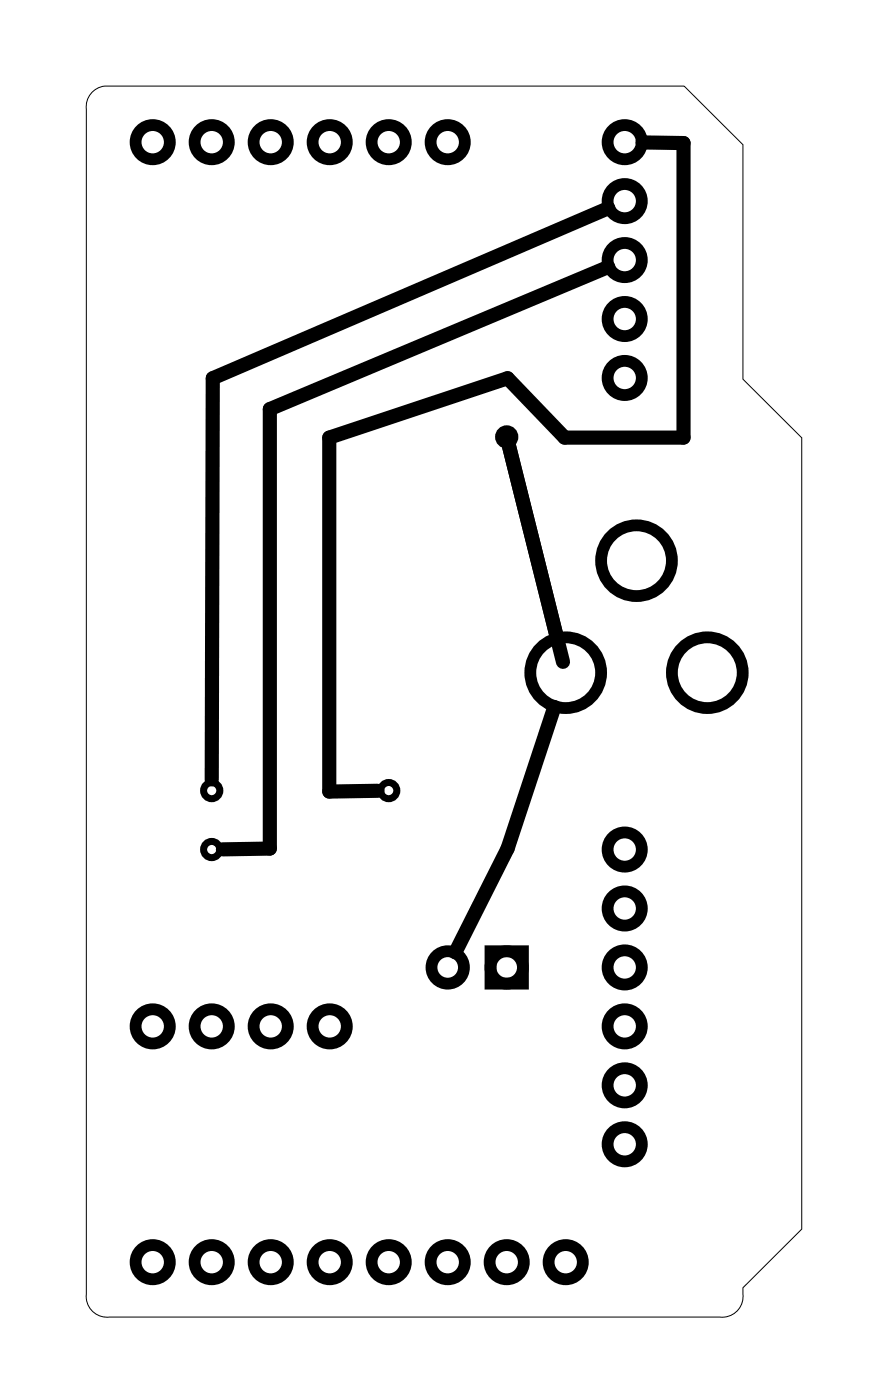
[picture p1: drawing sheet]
<svg xmlns="http://www.w3.org/2000/svg" width="38mm" height="60mm" viewBox="0 0 38 60" stroke-linecap="round" stroke-linejoin="round" font-family="sans-serif">
<path d="M3.9 4l.3-.2 .3-.1h25l2.5 2.5v10.1l2.5 2.6v34.1l-2.5 2.5a.97 .97 0 0 1-1 1.3h-26.3a.9 .9 0 0 1-1-1v-51.1v-.4z" fill="none" stroke="#000" stroke-width=".04"/>
<g fill="none" stroke="#000" stroke-width=".51">
<path d="M21.1 41h1.4v1.4h-1.4z"/>
<circle cx="6.6" cy="6.1" r=".74"/>
<circle cx="9.1" cy="6.1" r=".74"/>
<circle cx="11.7" cy="6.1" r=".74"/>
<circle cx="14.2" cy="6.1" r=".74"/>
<circle cx="16.7" cy="6.1" r=".74"/>
<circle cx="19.3" cy="6.1" r=".74"/>
<circle cx="26.9" cy="8.7" r=".74"/>
<circle cx="26.9" cy="6.1" r=".74"/>
<circle cx="26.9" cy="11.2" r=".74"/>
<circle cx="26.9" cy="13.7" r=".74"/>
<circle cx="26.9" cy="16.3" r=".74"/>
<circle cx="24.4" cy="29" r="1.52"/>
<circle cx="26.9" cy="39.1" r=".74"/>
<circle cx="26.9" cy="36.6" r=".74"/>
<circle cx="27.4" cy="24.2" r="1.52"/>
<circle cx="30.5" cy="29" r="1.52"/>
<circle cx="6.6" cy="54.4" r=".74"/>
<circle cx="6.6" cy="44.2" r=".74"/>
<circle cx="9.1" cy="54.4" r=".74"/>
<circle cx="9.1" cy="44.2" r=".74"/>
<circle cx="11.7" cy="54.4" r=".74"/>
<circle cx="11.7" cy="44.2" r=".74"/>
<circle cx="14.2" cy="54.4" r=".74"/>
<circle cx="14.2" cy="44.2" r=".74"/>
<circle cx="16.7" cy="54.4" r=".74"/>
<circle cx="19.3" cy="54.4" r=".74"/>
<circle cx="19.3" cy="41.7" r=".7"/>
<circle cx="21.8" cy="54.4" r=".74"/>
<circle cx="21.8" cy="41.7" r=".7"/>
<circle cx="24.4" cy="54.4" r=".74"/>
<circle cx="26.9" cy="44.2" r=".74"/>
<circle cx="26.9" cy="41.7" r=".74"/>
<circle cx="26.9" cy="46.8" r=".74"/>
<circle cx="26.9" cy="49.3" r=".74"/>
</g>
<g fill="none" stroke="#000" stroke-width=".3">
<circle cx="21.8" cy="18.8" r=".35"/>
<circle cx="9.1" cy="34.1" r=".35"/>
<circle cx="9.1" cy="36.6" r=".35"/>
<circle cx="16.7" cy="34.1" r=".35"/>
</g>
<path d="M21.8 18.8l2.4 9.7M26.2 11.5l-14.6 6.1v19h-2M26.2 9l-17 7.3-.1 17.3M27.7 6.1l1.7 .1v12.7h-5.1l-2.4-2.6-7.7 2.6v15.2h2.1M23.9 30.5l-2 6.1-2.3 4.4" fill="none" stroke="#000" stroke-width=".61"/>
</svg>
